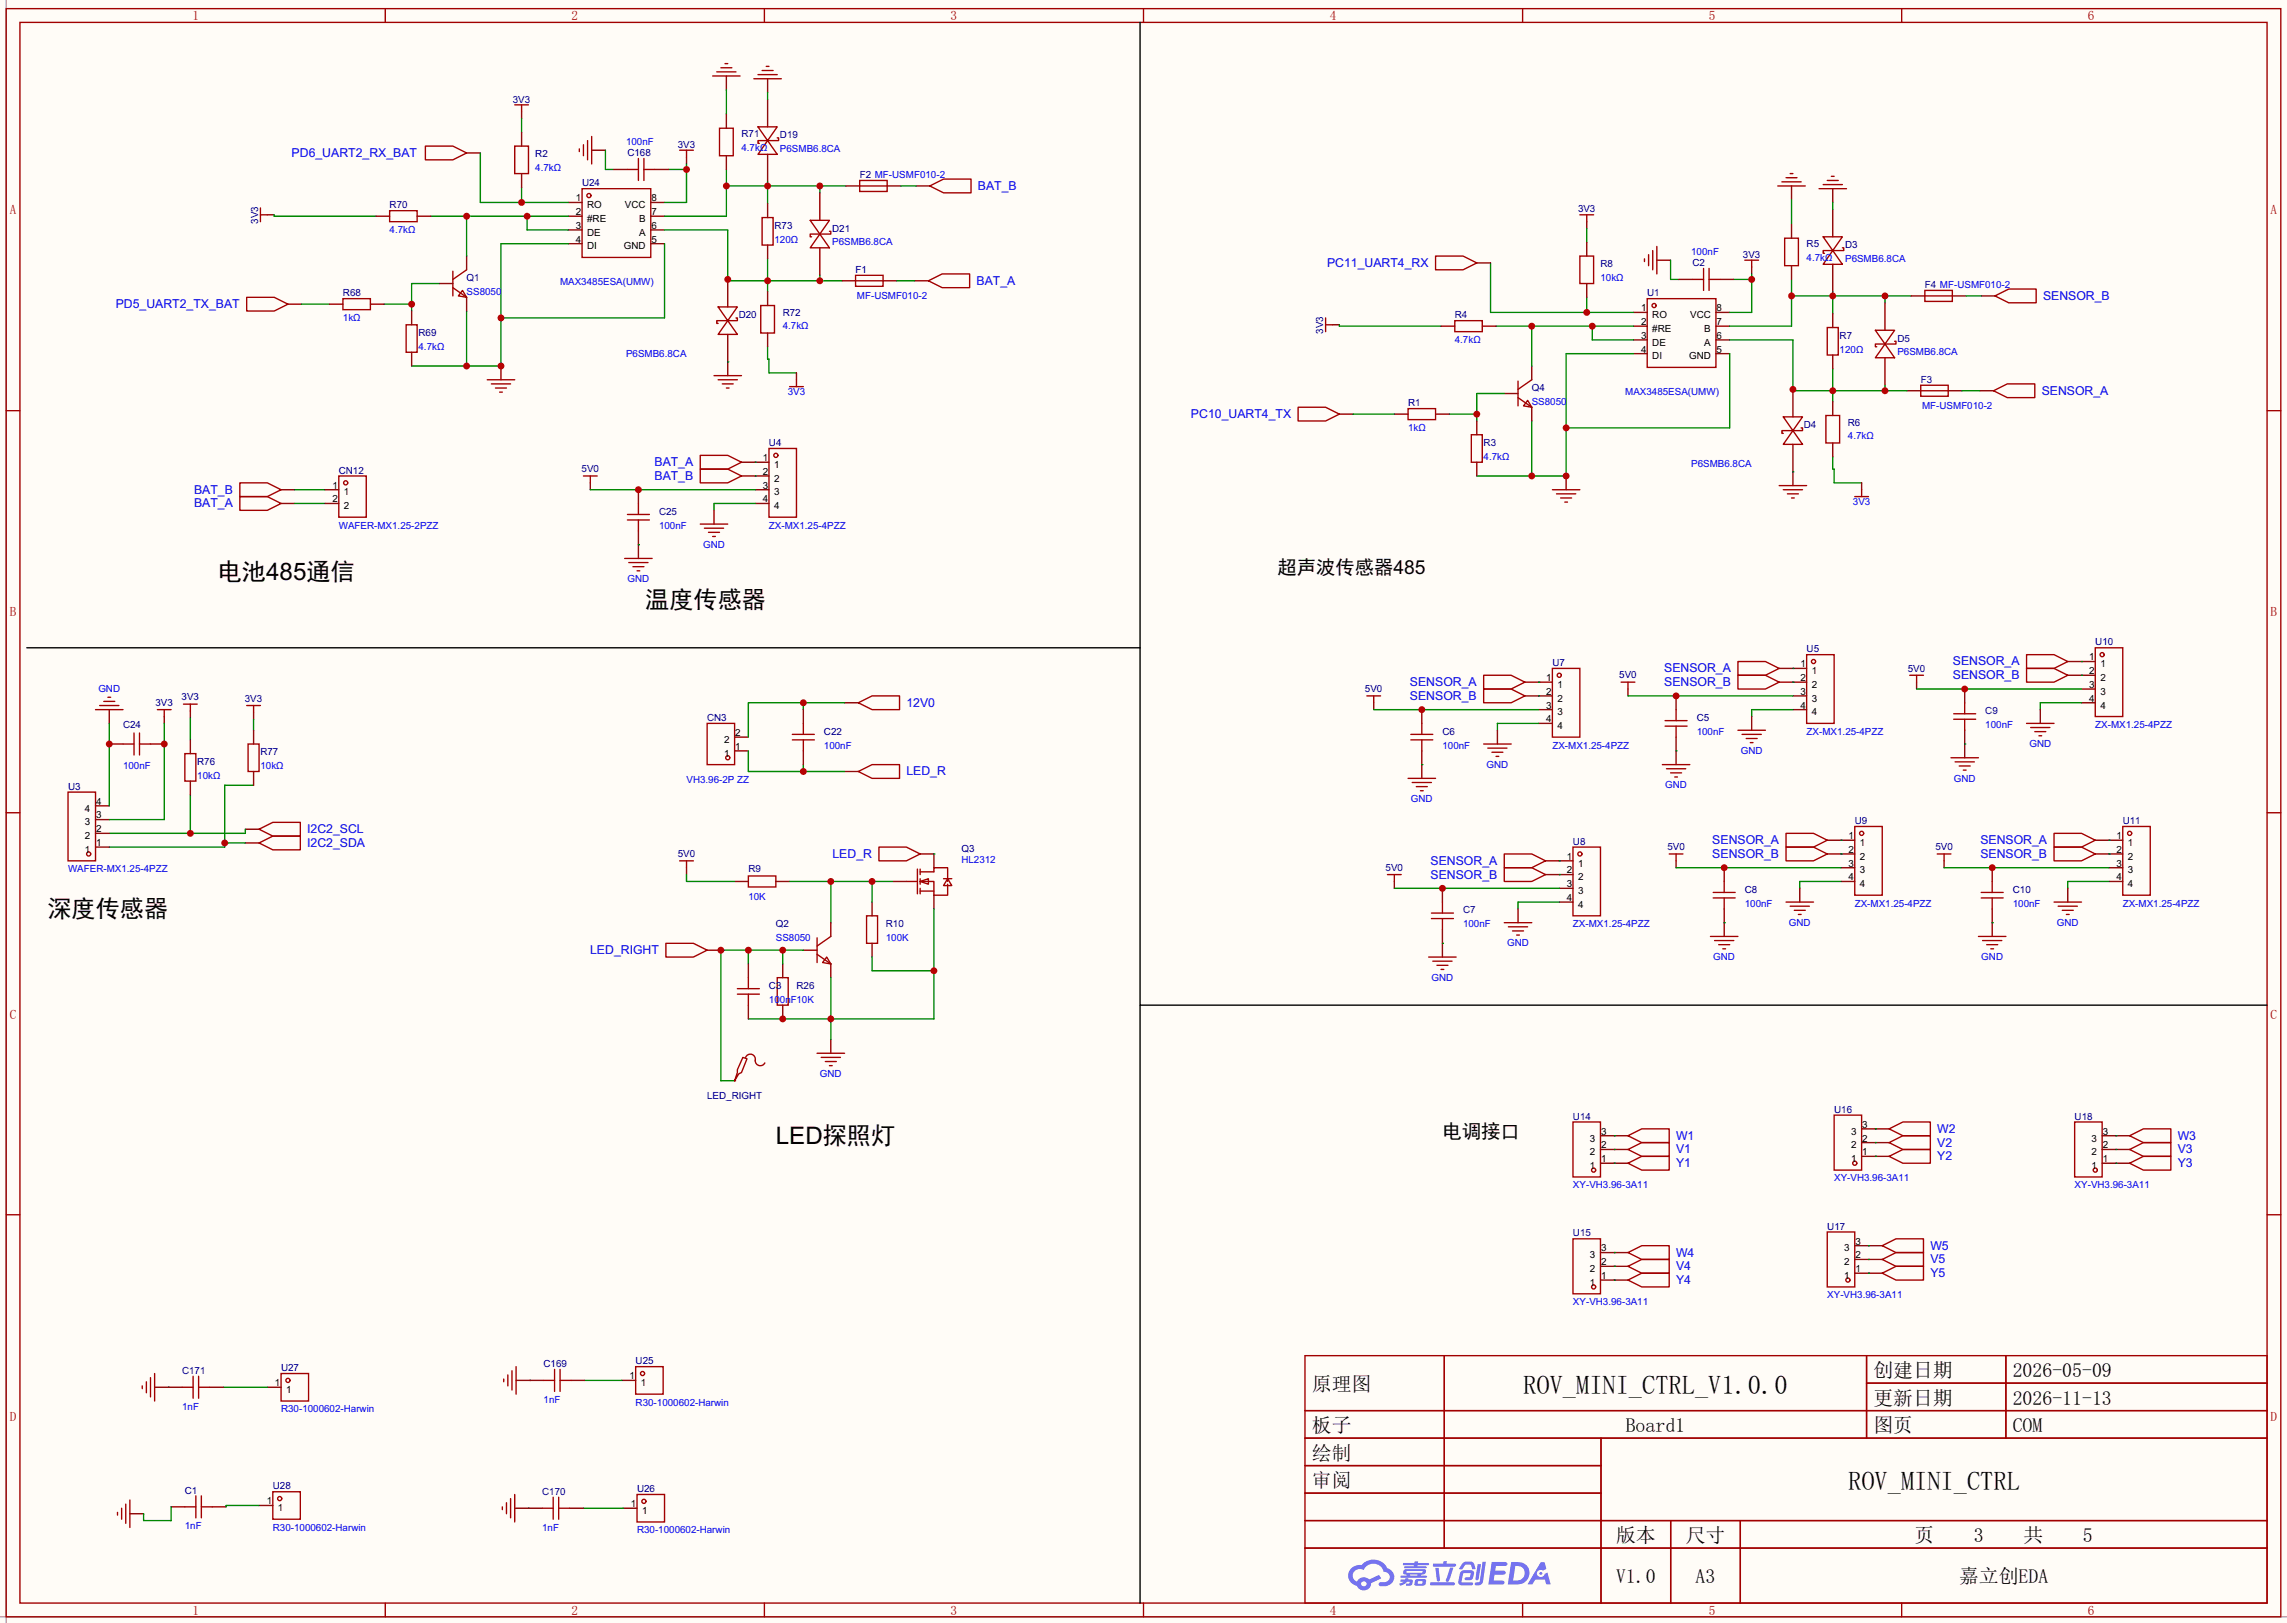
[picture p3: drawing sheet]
<svg xmlns="http://www.w3.org/2000/svg" width="423mm" height="300mm" viewBox="0 0 423 300" stroke-linecap="round" stroke-linejoin="round" font-family="sans-serif">
<defs><g id="words">
<g font-size="4.9">
<text x="281.5" y="257.7">ROV_MINI_CTRL_V1.0.0</text>
<text x="341.6" y="275.4">ROV_MINI_CTRL</text>
</g>
<g font-size="4.5">
<text x="40.3" y="107.2">电池485通信</text>
<text x="119.3" y="112.3">温度传感器</text>
<text x="8.8" y="169.4">深度传感器</text>
<text x="143.4" y="211.3">LED探照灯</text>
</g>
<g font-size="3.7">
<text x="242.4" y="257">原理图</text>
<text x="346.2" y="254.5">创建日期</text>
<text x="372" y="254.5">2026-05-09</text>
<text x="346.2" y="259.6">更新日期</text>
<text x="372" y="259.6">2026-11-13</text>
<text x="242.4" y="264.7">板子</text>
<text x="242.4" y="269.7">绘制</text>
<text x="300.4" y="264.7">Board1</text>
<text x="346.2" y="264.7">图页</text>
<text x="372" y="264.7">COM</text>
<text x="242.4" y="274.8">审阅</text>
<text x="298.7" y="285">版本</text>
<text x="311.5" y="285">尺寸</text>
<text x="353.8" y="285">页</text>
<text x="364.8" y="285">3</text>
<text x="374" y="285">共</text>
<text x="385" y="285">5</text>
<text x="298.7" y="292.6">V1.0</text>
<text x="313.4" y="292.6">A3</text>
<text x="362.1" y="292.6">嘉立创EDA</text>
</g>
<g font-size="3.6">
<text x="236.1" y="106.2">超声波传感器485</text>
<text x="266.6" y="210.3">电调接口</text>
</g>
<g font-size="2.4" fill="#a00000">
<text x="35.6" y="3.7">1</text>
<text x="105.6" y="3.7">2</text>
<text x="175.7" y="3.7">3</text>
<text x="245.7" y="3.7">4</text>
<text x="315.8" y="3.7">5</text>
<text x="385.9" y="3.7">6</text>
<text x="1.8" y="39.6">A</text>
<text x="419.6" y="39.6">A</text>
<text x="1.8" y="113.9">B</text>
<text x="419.6" y="113.9">B</text>
<text x="1.8" y="188.2">C</text>
<text x="419.6" y="188.2">C</text>
<text x="1.8" y="262.5">D</text>
<text x="419.6" y="262.5">D</text>
<text x="35.6" y="298.4">1</text>
<text x="105.6" y="298.4">2</text>
<text x="175.7" y="298.4">3</text>
<text x="245.7" y="298.4">4</text>
<text x="315.8" y="298.4">5</text>
<text x="385.9" y="298.4">6</text>
</g>
<g font-size="2.3" fill="#00f">
<text x="53.9" y="29">PD6_UART2_RX_BAT</text>
<text x="180.7" y="35.1">BAT_B</text>
<text x="180.5" y="52.6">BAT_A</text>
<text x="245.3" y="49.3">PC11_UART4_RX</text>
<text x="21.4" y="56.9">PD5_UART2_TX_BAT</text>
<text x="377.6" y="55.4">SENSOR_B</text>
<text x="220.1" y="77.3">PC10_UART4_TX</text>
<text x="377.3" y="72.9">SENSOR_A</text>
<text x="121" y="88.7">BAT_B</text>
<text x="121" y="86.1">BAT_A</text>
<text x="35.9" y="91.2">BAT_B</text>
<text x="35.9" y="93.8">BAT_A</text>
<text x="307.6" y="124.2">SENSOR_A</text>
<text x="360.9" y="125.5">SENSOR_B</text>
<text x="360.9" y="123">SENSOR_A</text>
<text x="167.5" y="130.6">12V0</text>
<text x="260.6" y="129.3">SENSOR_B</text>
<text x="260.6" y="126.8">SENSOR_A</text>
<text x="307.6" y="126.8">SENSOR_B</text>
<text x="167.5" y="143.3">LED_R</text>
<text x="56.8" y="154">I2C2_SCL</text>
<text x="316.5" y="156">SENSOR_A</text>
<text x="366" y="156">SENSOR_A</text>
<text x="56.8" y="156.5">I2C2_SDA</text>
<text x="153.9" y="158.5">LED_R</text>
<text x="264.4" y="159.8">SENSOR_A</text>
<text x="316.5" y="158.5">SENSOR_B</text>
<text x="366" y="158.5">SENSOR_B</text>
<text x="264.4" y="162.3">SENSOR_B</text>
<text x="109.1" y="176.3">LED_RIGHT</text>
<text x="358" y="209.3">W2</text>
<text x="309.8" y="210.6">W1</text>
<text x="309.8" y="213.1">V1</text>
<text x="309.8" y="215.7">Y1</text>
<text x="358" y="211.9">V2</text>
<text x="358" y="214.4">Y2</text>
<text x="402.5" y="210.6">W3</text>
<text x="402.5" y="213.1">V3</text>
<text x="402.5" y="215.7">Y3</text>
<text x="309.8" y="232.2">W4</text>
<text x="356.7" y="230.9">W5</text>
<text x="356.7" y="233.5">V5</text>
<text x="309.8" y="234.7">V4</text>
<text x="309.8" y="237.3">Y4</text>
<text x="356.7" y="236">Y5</text>
</g>
<g font-size="1.8" fill="#000080">
<text x="94.8" y="18.9">3V3</text>
<text x="98.9" y="29.1">R2</text>
<text x="116" y="28.9">C168</text>
<text x="125.3" y="27.3">3V3</text>
<text x="137" y="25.3">R71</text>
<text x="144.1" y="25.5">D19</text>
<text x="107.6" y="34.4">U24</text>
<text x="158.9" y="32.9">F2 MF-USMF010-2</text>
<text x="47.7" y="41.3" transform="rotate(-90 47.7 41.3)">3V3</text>
<text x="72" y="38.5">R70</text>
<text x="291.6" y="39.3">3V3</text>
<text x="143.1" y="42.3">R73</text>
<text x="153.8" y="42.8">D21</text>
<text x="322.1" y="47.6">3V3</text>
<text x="333.9" y="45.6">R5</text>
<text x="341" y="45.9">D3</text>
<text x="86.2" y="52">Q1</text>
<text x="158.1" y="50.4">F1</text>
<text x="295.8" y="49.4">R8</text>
<text x="312.8" y="49.2">C2</text>
<text x="355.7" y="53.2">F4 MF-USMF010-2</text>
<text x="63.4" y="54.8">R68</text>
<text x="136.5" y="58.8">D20</text>
<text x="144.7" y="58.3">R72</text>
<text x="268.9" y="58.8">R4</text>
<text x="304.4" y="54.8">U1</text>
<text x="77.3" y="62.1">R69</text>
<text x="244.5" y="61.6" transform="rotate(-90 244.5 61.6)">3V3</text>
<text x="340" y="62.6">R7</text>
<text x="350.6" y="63.1">D5</text>
<text x="355" y="70.8">F3</text>
<text x="260.2" y="75.1">R1</text>
<text x="283.1" y="72.3">Q4</text>
<text x="142.1" y="82.4">U4</text>
<text x="274.2" y="82.4">R3</text>
<text x="333.4" y="79.1">D4</text>
<text x="341.5" y="78.6">R6</text>
<text x="62.6" y="87.5">CN12</text>
<text x="107.5" y="87.3">5V0</text>
<text x="121.8" y="95.1">C25</text>
<text x="387.2" y="119.3">U10</text>
<text x="286.9" y="123.1">U7</text>
<text x="299.2" y="125.4">5V0</text>
<text x="333.9" y="120.5">U5</text>
<text x="352.6" y="124.1">5V0</text>
<text x="28.7" y="130.5">3V3</text>
<text x="33.6" y="129.4">3V3</text>
<text x="45.2" y="129.7">3V3</text>
<text x="252.3" y="127.9">5V0</text>
<text x="366.9" y="132">C9</text>
<text x="22.7" y="134.5">C24</text>
<text x="130.7" y="133.2">CN3</text>
<text x="152.3" y="135.8">C22</text>
<text x="266.6" y="135.8">C6</text>
<text x="313.6" y="133.2">C5</text>
<text x="36.4" y="141.4">R76</text>
<text x="48.1" y="139.6">R77</text>
<text x="12.6" y="145.9">U3</text>
<text x="342.8" y="152.3">U9</text>
<text x="392.3" y="152.3">U11</text>
<text x="125.3" y="158.4">5V0</text>
<text x="138.3" y="161.2">R9</text>
<text x="177.7" y="157.4">Q3</text>
<text x="256.1" y="160.9">5V0</text>
<text x="290.7" y="156.1">U8</text>
<text x="308.1" y="157.1">5V0</text>
<text x="357.7" y="157.1">5V0</text>
<text x="322.5" y="165">C8</text>
<text x="372" y="165">C10</text>
<text x="143.4" y="171.3">Q2</text>
<text x="163.7" y="171.3">R10</text>
<text x="270.4" y="168.8">C7</text>
<text x="142.1" y="182.8">C3</text>
<text x="147.2" y="182.8">R26</text>
<text x="130.7" y="203.1">LED_RIGHT</text>
<text x="290.7" y="206.9">U14</text>
<text x="339" y="205.6">U16</text>
<text x="383.4" y="206.9">U18</text>
<text x="337.7" y="227.2">U17</text>
<text x="290.7" y="228.5">U15</text>
<text x="33.7" y="253.9">C171</text>
<text x="51.9" y="253.4">U27</text>
<text x="100.5" y="252.6">C169</text>
<text x="117.5" y="252.1">U25</text>
<text x="34.2" y="276">C1</text>
<text x="50.4" y="275.2">U28</text>
<text x="117.7" y="275.7">U26</text>
<text x="100.2" y="276.2">C170</text>
</g>
<g font-size="1.8" fill="#00f">
<text x="115.7" y="26.8">100nF</text>
<text x="137" y="27.8">4.7kΩ</text>
<text x="144.1" y="28.1">P6SMB6.8CA</text>
<text x="98.9" y="31.6">4.7kΩ</text>
<text x="72" y="43.1">4.7kΩ</text>
<text x="143.1" y="44.9">120Ω</text>
<text x="153.8" y="45.4">P6SMB6.8CA</text>
<text x="312.5" y="47.1">100nF</text>
<text x="103.5" y="52.7">MAX3485ESA(UMW)</text>
<text x="295.8" y="52">10kΩ</text>
<text x="333.9" y="48.2">4.7kΩ</text>
<text x="341" y="48.4">P6SMB6.8CA</text>
<text x="63.4" y="59.3">1kΩ</text>
<text x="86.2" y="54.5">SS8050</text>
<text x="158.4" y="55.3">MF-USMF010-2</text>
<text x="77.3" y="64.7">4.7kΩ</text>
<text x="115.7" y="65.9">P6SMB6.8CA</text>
<text x="144.7" y="60.9">4.7kΩ</text>
<text x="268.9" y="63.4">4.7kΩ</text>
<text x="340" y="65.2">120Ω</text>
<text x="350.6" y="65.7">P6SMB6.8CA</text>
<text x="145.6" y="73">3V3</text>
<text x="283.1" y="74.8">SS8050</text>
<text x="300.4" y="73">MAX3485ESA(UMW)</text>
<text x="355.2" y="75.6">MF-USMF010-2</text>
<text x="260.2" y="79.7">1kΩ</text>
<text x="341.5" y="81.2">4.7kΩ</text>
<text x="274.2" y="85">4.7kΩ</text>
<text x="312.5" y="86.3">P6SMB6.8CA</text>
<text x="342.4" y="93.4">3V3</text>
<text x="62.6" y="97.7">WAFER-MX1.25-2PZZ</text>
<text x="121.8" y="97.7">100nF</text>
<text x="129.9" y="101.2">GND</text>
<text x="142.1" y="97.7">ZX-MX1.25-4PZZ</text>
<text x="116" y="107.6">GND</text>
<text x="18.2" y="127.9">GND</text>
<text x="313.6" y="135.8">100nF</text>
<text x="333.9" y="135.8">ZX-MX1.25-4PZZ</text>
<text x="366.9" y="134.5">100nF</text>
<text x="387.2" y="134.5">ZX-MX1.25-4PZZ</text>
<text x="22.7" y="142.1">100nF</text>
<text x="36.4" y="143.9">10kΩ</text>
<text x="48.1" y="142.1">10kΩ</text>
<text x="152.3" y="138.3">100nF</text>
<text x="266.6" y="138.3">100nF</text>
<text x="274.7" y="141.9">GND</text>
<text x="286.9" y="138.3">ZX-MX1.25-4PZZ</text>
<text x="321.7" y="139.3">GND</text>
<text x="375" y="138.1">GND</text>
<text x="126.9" y="144.7">VH3.96-2P ZZ</text>
<text x="260.7" y="148.2">GND</text>
<text x="307.7" y="145.7">GND</text>
<text x="361.1" y="144.4">GND</text>
<text x="12.6" y="161.2">WAFER-MX1.25-4PZZ</text>
<text x="177.7" y="159.4">HL2312</text>
<text x="138.3" y="166.3">10K</text>
<text x="322.5" y="167.5">100nF</text>
<text x="342.8" y="167.5">ZX-MX1.25-4PZZ</text>
<text x="372" y="167.5">100nF</text>
<text x="392.3" y="167.5">ZX-MX1.25-4PZZ</text>
<text x="143.4" y="173.9">SS8050</text>
<text x="163.7" y="173.9">100K</text>
<text x="270.4" y="171.3">100nF</text>
<text x="290.7" y="171.3">ZX-MX1.25-4PZZ</text>
<text x="330.6" y="171.1">GND</text>
<text x="380.1" y="171.1">GND</text>
<text x="278.5" y="174.9">GND</text>
<text x="316.6" y="177.4">GND</text>
<text x="366.2" y="177.4">GND</text>
<text x="142.1" y="185.3">100nF10K</text>
<text x="264.6" y="181.3">GND</text>
<text x="151.5" y="199">GND</text>
<text x="290.7" y="219.6">XY-VH3.96-3A11</text>
<text x="339" y="218.3">XY-VH3.96-3A11</text>
<text x="383.4" y="219.6">XY-VH3.96-3A11</text>
<text x="337.7" y="239.9">XY-VH3.96-3A11</text>
<text x="290.7" y="241.2">XY-VH3.96-3A11</text>
<text x="33.7" y="260.5">1nF</text>
<text x="51.9" y="261">R30-1000602-Harwin</text>
<text x="100.5" y="259.2">1nF</text>
<text x="117.5" y="259.7">R30-1000602-Harwin</text>
<text x="34.2" y="282.6">1nF</text>
<text x="50.4" y="282.9">R30-1000602-Harwin</text>
<text x="100.2" y="282.9">1nF</text>
<text x="117.7" y="283.4">R30-1000602-Harwin</text>
</g>
<g font-size="1.8">
<text x="106.4" y="37.2">1</text>
<text x="106.4" y="39.7">2</text>
<text x="108.5" y="38.5">RO</text>
<text x="108.5" y="41">#RE</text>
<text x="115.5" y="38.5">VCC</text>
<text x="118.1" y="41">B</text>
<text x="120.4" y="39.7">7</text>
<text x="120.4" y="37.2">8</text>
<text x="106.4" y="42.3">3</text>
<text x="106.4" y="44.8">4</text>
<text x="108.5" y="43.6">DE</text>
<text x="108.5" y="46.1">DI</text>
<text x="115.3" y="46.1">GND</text>
<text x="118.1" y="43.6">A</text>
<text x="120.4" y="44.8">5</text>
<text x="120.4" y="42.3">6</text>
<text x="303.3" y="57.5">1</text>
<text x="305.4" y="58.8">RO</text>
<text x="312.3" y="58.8">VCC</text>
<text x="317.2" y="57.5">8</text>
<text x="303.3" y="60.1">2</text>
<text x="303.3" y="62.6">3</text>
<text x="303.3" y="65.1">4</text>
<text x="305.4" y="61.3">#RE</text>
<text x="305.4" y="63.9">DE</text>
<text x="315" y="63.9">A</text>
<text x="315" y="61.3">B</text>
<text x="317.2" y="65.1">5</text>
<text x="317.2" y="62.6">6</text>
<text x="317.2" y="60.1">7</text>
<text x="305.4" y="66.4">DI</text>
<text x="312.1" y="66.4">GND</text>
<text x="141" y="85.2">1</text>
<text x="141" y="87.8">2</text>
<text x="143.1" y="86.5">1</text>
<text x="143.1" y="89">2</text>
<text x="61.5" y="90.3">1</text>
<text x="61.5" y="92.8">2</text>
<text x="63.5" y="91.6">1</text>
<text x="63.5" y="94.1">2</text>
<text x="141" y="90.3">3</text>
<text x="141" y="92.8">4</text>
<text x="143.1" y="91.6">3</text>
<text x="143.1" y="94.1">4</text>
<text x="285.8" y="125.9">1</text>
<text x="332.7" y="123.3">1</text>
<text x="332.7" y="125.9">2</text>
<text x="334.8" y="124.6">1</text>
<text x="386.1" y="122">1</text>
<text x="386.1" y="124.6">2</text>
<text x="388.2" y="123.3">1</text>
<text x="388.2" y="125.9">2</text>
<text x="285.8" y="128.4">2</text>
<text x="285.8" y="130.9">3</text>
<text x="287.8" y="127.1">1</text>
<text x="287.8" y="129.7">2</text>
<text x="332.7" y="128.4">3</text>
<text x="332.7" y="130.9">4</text>
<text x="334.8" y="127.1">2</text>
<text x="334.8" y="129.7">3</text>
<text x="386.1" y="127.1">3</text>
<text x="386.1" y="129.7">4</text>
<text x="388.2" y="128.4">3</text>
<text x="388.2" y="130.9">4</text>
<text x="133.8" y="137.3">2</text>
<text x="135.9" y="136">2</text>
<text x="285.8" y="133.5">4</text>
<text x="287.8" y="132.2">3</text>
<text x="287.8" y="134.7">4</text>
<text x="334.8" y="132.2">4</text>
<text x="133.8" y="139.8">1</text>
<text x="135.9" y="138.6">1</text>
<text x="15.7" y="150">4</text>
<text x="17.8" y="148.7">4</text>
<text x="15.7" y="155.1">2</text>
<text x="15.7" y="152.5">3</text>
<text x="17.8" y="153.8">2</text>
<text x="17.8" y="151.3">3</text>
<text x="341.6" y="155.1">1</text>
<text x="391.2" y="155.1">1</text>
<text x="15.7" y="157.6">1</text>
<text x="17.8" y="156.3">1</text>
<text x="289.6" y="158.9">1</text>
<text x="289.6" y="161.4">2</text>
<text x="291.6" y="160.1">1</text>
<text x="341.6" y="157.6">2</text>
<text x="341.6" y="160.1">3</text>
<text x="343.7" y="156.3">1</text>
<text x="343.7" y="158.9">2</text>
<text x="343.7" y="161.4">3</text>
<text x="391.2" y="157.6">2</text>
<text x="391.2" y="160.1">3</text>
<text x="393.2" y="156.3">1</text>
<text x="393.2" y="158.9">2</text>
<text x="393.2" y="161.4">3</text>
<text x="289.6" y="164">3</text>
<text x="289.6" y="166.5">4</text>
<text x="291.6" y="162.7">2</text>
<text x="291.6" y="165.2">3</text>
<text x="291.6" y="167.8">4</text>
<text x="341.6" y="162.7">4</text>
<text x="343.7" y="164">4</text>
<text x="391.2" y="162.7">4</text>
<text x="393.2" y="164">4</text>
<text x="295.9" y="209.7">3</text>
<text x="342.1" y="209.7">3</text>
<text x="344.2" y="208.4">3</text>
<text x="388.6" y="209.7">3</text>
<text x="293.8" y="213.5">2</text>
<text x="293.8" y="210.9">3</text>
<text x="295.9" y="214.8">1</text>
<text x="295.9" y="212.2">2</text>
<text x="342.1" y="214.8">1</text>
<text x="342.1" y="212.2">2</text>
<text x="344.2" y="213.5">1</text>
<text x="344.2" y="210.9">2</text>
<text x="386.5" y="213.5">2</text>
<text x="386.5" y="210.9">3</text>
<text x="388.6" y="214.8">1</text>
<text x="388.6" y="212.2">2</text>
<text x="293.8" y="216">1</text>
<text x="386.5" y="216">1</text>
<text x="293.8" y="232.5">3</text>
<text x="295.9" y="233.8">2</text>
<text x="295.9" y="231.3">3</text>
<text x="340.8" y="233.8">2</text>
<text x="340.8" y="231.3">3</text>
<text x="342.9" y="232.5">2</text>
<text x="342.9" y="230">3</text>
<text x="293.8" y="237.6">1</text>
<text x="293.8" y="235.1">2</text>
<text x="295.9" y="236.3">1</text>
<text x="340.8" y="236.3">1</text>
<text x="342.9" y="235.1">1</text>
<text x="50.8" y="256.2">1</text>
<text x="52.9" y="257.4">1</text>
<text x="116.3" y="254.9">1</text>
<text x="118.4" y="256.2">1</text>
<text x="49.3" y="278">1</text>
<text x="51.4" y="279.3">1</text>
<text x="116.6" y="278.5">1</text>
<text x="118.7" y="279.8">1</text>
</g>
</g></defs>
<path d="M0 0h422.7v299.9h-422.7z" fill="#fffcf7"/>
<path d="M1.1 0v299.9M0 298.8h422.7" fill="none" stroke="#999" stroke-width=".25"/>
<g fill="none" stroke="#a10000" stroke-width=".25">
<path d="M1.1 1.6h420.4v297.2h-420.4zM3.7 4.1h415.3v292.1h-415.3zM71.2 1.6v2.5M141.3 1.6v2.5M211.3 1.6v2.5M281.4 1.6v2.5M351.5 1.6v2.5M1.1 75.9h2.6M419 75.9h2.5M1.1 150.2h2.6M419 150.2h2.5M1.1 224.5h2.6"/>
<path d="M419 224.5h2.5M241.2 250.5h177.8v45.7h-177.8zM266.9 250.5v35.6M345 250.5v15.3M345 255.6h74M370.7 250.5v15.3M241.2 260.7h177.8M241.2 265.8h177.8M241.2 270.8h54.7M241.2 275.9h54.7M295.9 265.8v30.4M71.2 296.2v2.6"/>
<path d="M141.3 296.2v2.6M211.3 296.2v2.6M241.2 281h177.8M241.2 286.1h177.8M281.4 296.2v2.6M308.8 281v15.2M321.6 281v15.2M351.5 296.2v2.6"/>
</g>
<g fill="#5487ff">
<path d="M275.7 288.6h1.6a1.34 1.34 0 0 1 1.2 .2 .37 .37 0 0 1-.3 .6h-1.7l-.2 .9h1.6a.37 .37 0 0 1 .4 .4 .37 .37 0 0 1-.4 .3h-1.7l-.2 1.1h.8a1.26 1.26 0 0 1 1.2 .2 .36 .36 0 0 1-.3 .5h-2.6z"/>
<path d="M284.7 288.7h.7l.4 1.2-.6 .3a.72 .72 0 0 0-1.1 .2 .72 .72 0 0 0 .3 1 .72 .72 0 0 0 1-.3l.1-.3 .5-.2 .6 2.2h-.8l-.3-.9h-1.8l-.5 .9h-.9z"/>
<path d="M273.1 289h.6l-.4 2.8a.31 .31 0 0 1-.3 .2 .31 .31 0 0 1-.3-.3z"/>
<path d="M274 288.6h.6l-.5 3.7a.97 .97 0 0 1-1.6 .5l.2-.3 .6-.1 .2-.2z"/>
<path d="M270.3 288.9l.5-.3h1.2l.4 .4 .3 .9-.1 .1h-.5l-.3-.9h-.8l-.2 .1-.6 .8h-.5v-.2z"/>
<path d="M269.9 290.5l.5-.3h1.4a.69 .69 0 0 1 .6 .4 .69 .69 0 0 1-.1 .7 .74 .74 0 0 1-.8 .7h-.6a.27 .27 0 0 1-.2-.3 .27 .27 0 0 1 .3-.2l.6-.1 .2-.7-1.4 .1-.3 1.6h1.9a.28 .28 0 0 1 .2 .3 .28 .28 0 0 1-.3 .3l-1.9-.1-.4-.2-.1-.5z"/>
<path d="M264.3 292.4h4.3a.28 .28 0 0 1 .3 .3 .28 .28 0 0 1-.3 .3h-4.2l-.1-.2z"/>
<path d="M268 289.7h.6l-.8 2.4a.3 .3 0 0 1-.4 .2 .3 .3 0 0 1-.2-.2z"/>
<path d="M265.3 289.7h.6l.2 2.2-.2 .3-.4-.2z"/>
<path d="M264.8 289h1.9l.2-.5h.5l-.1 .5h1.5a.27 .27 0 0 1 .3 .3 .27 .27 0 0 1-.3 .2h-3.9l-.1-.1z"/>
<path d="M258.9 291.9h.7l.1-.2h.6l-.1 .2h.8a.7 .7 0 0 1-.5 1.1h-.7v-.3l.7-.2v-.2h-.5l-.5 .4-.8 .3-.1-.3 .8-.4h-.6z"/>
<path d="M259.3 288.8h2.1l.1-.2 .6-.1-.1 .3h1.9l.2 .3-.2 .1h-1.9l-.1 .2h1.6l.2 .3-.2 .1h-3.9l-.1-.3h1.8v-.3h-1.9l-.1-.1z"/>
<path d="M279.3 288.6l-.6 4.2h1.4a2.14 2.14 0 0 0 2.6-2.1 2.14 2.14 0 0 0-2.7-2.1zM280 289.4a1.37 1.37 0 0 1 1.8 1.2 1.37 1.37 0 0 1-1.5 1.5h-.7z"/>
<path d="M259.4 290.1a.47 .47 0 0 0-.1 .7 .47 .47 0 0 0 .6 .2l.1 .2h-1.2v.3h4.7l.2-.1-.2-.2h-.9l.1-.2a.6 .6 0 0 0 .7-.2 .6 .6 0 0 0 0-.8h-3.6zM260 290.3h2.8l.1 .1-.1 .2h-2.8zM260.6 291h1.4l-.1 .2h-1.2z"/>
<path d="M261.6 292a.9 .9 0 0 0-.1 1 2.48 2.48 0 0 0 1.9-.1 .84 .84 0 0 0 0-1.1h-1.4zM262.1 292.2h.7l.1 .3-.2 .2-.7-.1z"/>
<path d="M249.8 289.8a1.91 1.91 0 0 0-.6 1.9 1.91 1.91 0 0 0 1.6 1.4 1.35 1.35 0 0 0 1.5 .8 1.35 1.35 0 0 0 1.1-1.3l1.9-.9-.5-.7-1.8 .9a1.41 1.41 0 0 0-2.2 .4 1.25 1.25 0 0 1-.6-1.8 1.25 1.25 0 0 1 1.8-.4 1.97 1.97 0 0 1 2-1.1 1.97 1.97 0 0 1 1.7 1.5 .96 .96 0 0 1 1.1 .8 .96 .96 0 0 1-.9 1.1h-.6a.39 .39 0 0 0-.5 .3 .39 .39 0 0 0 .4 .4 1.87 1.87 0 0 0 1.9-.5 1.87 1.87 0 0 0 .3-2l-.6-.6-.4-.2a2.86 2.86 0 0 0-4.8-.6h-.3a2.27 2.27 0 0 0-1.5 .6zM251.6 292.7a.49 .49 0 0 1 .9 0 .49 .49 0 0 1-.9 0z"/>
<circle cx="284.8" cy="290.8" r=".27"/>
</g>
<g fill="none" stroke="#a10000" stroke-width=".25">
<path d="M107.6 34.9h12.7v12.7h-12.7zM304.4 55.2h12.7v12.7h-12.7zM90 70.2h5.1M90.8 70.9h3.6M91.6 71.7h2M92.3 72.5h.5M286.9 90.5h5.1M287.7 91.3h3.5M288.4 92h2M289.2 92.8h.5"/>
<circle cx="108.8" cy="36.1" r=".38"/>
<circle cx="305.7" cy="56.5" r=".38"/>
</g>
<g fill="none" stroke="#870000" stroke-width=".25">
<path d="M105 37.4h2.6M105 40h2.6M120.3 37.4h2.5M120.3 40h2.5M105 42.5h2.6M105 45h2.6M120.3 42.5h2.5M120.3 45h2.5M301.9 57.7h2.5M317.1 57.7h2.6M92.6 67.6v2.6M301.9 60.3h2.5"/>
<path d="M301.9 62.8h2.5M301.9 65.4h2.5M317.1 60.3h2.6M317.1 62.8h2.6M317.1 65.4h2.6M289.4 88v2.5"/>
</g>
<path d="M86.2 57.5v10.1M105 45h-12.4v22.6h-16.5M122.8 45v13.7h-30.2" fill="none" stroke="#008700" stroke-width=".25"/>
<g fill="#c00">
<circle cx="92.6" cy="58.7" r=".63"/>
<circle cx="92.6" cy="67.6" r=".63"/>
<circle cx="86.2" cy="67.6" r=".63"/>
</g>
<path d="M283.1 77.8v10.2M301.9 65.4h-12.5v22.6h-16.5M319.7 65.4v13.7h-30.3" fill="none" stroke="#008700" stroke-width=".25"/>
<g fill="#c00">
<circle cx="283.1" cy="88" r=".63"/>
<circle cx="289.4" cy="88" r=".63"/>
<circle cx="289.4" cy="79.1" r=".63"/>
</g>
<path d="M83.7 50.1v4.6M83.7 53.2l2.5 1.7M85.5 53.7l.7 1.2-1.5-.2zM86.2 49.9l-2.5 1.7M280.5 70.4v4.6M280.5 73.5l2.6 1.8M282.3 74l.8 1.3-1.5-.3zM283.1 70.2l-2.6 1.8" fill="none" stroke="#a10000" stroke-width=".25"/>
<path d="M81.2 52.4h2.5M86.2 47.3v2.6M86.2 54.9v2.6M278 72.7h2.5M283.1 67.6v2.6M283.1 75.3v2.5" fill="none" stroke="#870000" stroke-width=".25"/>
<path d="M276.5 60.3h25.4M283.1 60.3v7.3M294.3 60.3v2.5h7.6" fill="none" stroke="#008700" stroke-width=".25"/>
<g fill="#c00">
<circle cx="283.1" cy="60.3" r=".63"/>
<circle cx="294.3" cy="60.3" r=".63"/>
</g>
<path d="M79.6 40h25.4M86.2 40v7.3M97.4 40v2.5h7.6" fill="none" stroke="#008700" stroke-width=".25"/>
<g fill="#c00">
<circle cx="86.2" cy="40" r=".63"/>
<circle cx="97.4" cy="40" r=".63"/>
</g>
<path d="M49.4 39.7h1.3M86.2 28.3h2.6M96.4 20.6v1.3M293.2 41v1.2M246.3 60h1.2" fill="none" stroke="#870000" stroke-width=".25"/>
<path d="M95.1 19.4h2.6M96.4 19.4v1.2M48.1 39.7h1.3M48.1 38.4v2.6M78.6 27h5.1l2.5 1.3-2.5 1.2h-5.1zM292 39.7h2.5M293.2 39.7v1.3M245 58.7v2.6M245 60h1.3" fill="none" stroke="#a10000" stroke-width=".25"/>
<path d="M88.8 28.3v9.1h16.2M96.4 34.6v2.8" fill="none" stroke="#008700" stroke-width=".25"/>
<circle cx="96.4" cy="37.4" r=".63" fill="#c00"/>
<path d="M275.5 48.6v9.1h26.4M293.2 54.9v2.8" fill="none" stroke="#008700" stroke-width=".25"/>
<circle cx="293.2" cy="57.7" r=".63" fill="#c00"/>
<path d="M53.2 56.2h2.6" fill="none" stroke="#870000" stroke-width=".25"/>
<path d="M45.6 54.9h5.1l2.5 1.3-2.5 1.3h-5.1z" fill="none" stroke="#a10000" stroke-width=".25"/>
<path d="M267.8 76.5h5.1M278 72.7h-5.1v5.1" fill="none" stroke="#008700" stroke-width=".25"/>
<circle cx="272.9" cy="76.5" r=".63" fill="#c00"/>
<path d="M71 56.2h5.1M81.2 52.4h-5.1v5.1" fill="none" stroke="#008700" stroke-width=".25"/>
<circle cx="76.1" cy="56.2" r=".63" fill="#c00"/>
<path d="M50.7 39.7v.3h18.8M123.6 31.3h3.3M126.9 30.3v7.1h-4.1M55.8 56.2h5M247.5 60v.3h18.8" fill="none" stroke="#008700" stroke-width=".25"/>
<path d="M126.9 29v1.3M323.7 49.4v1.2" fill="none" stroke="#870000" stroke-width=".25"/>
<path d="M125.6 27.8h2.5M126.9 27.8v1.2M322.5 48.1h2.5M323.7 48.1v1.3" fill="none" stroke="#a10000" stroke-width=".25"/>
<circle cx="126.9" cy="31.3" r=".63" fill="#c00"/>
<path d="M320.4 51.6h3.3M323.7 50.6v7.1h-4" fill="none" stroke="#008700" stroke-width=".25"/>
<circle cx="323.7" cy="51.6" r=".63" fill="#c00"/>
<path d="M141.9 18.4v5M109.3 27.8h2.6M141.9 28.5v5.1M338.7 38.7v5.1M306.2 48.1h2.5M338.7 48.8v5.1" fill="none" stroke="#870000" stroke-width=".25"/>
<g fill="none" stroke="#a10000" stroke-width=".25">
<path d="M107.1 27.5v.5M107.8 26.7v2.1M108.6 26v3.5M109.3 25.2v5.1M140.1 23.4h3.5l-1.7 2.6zM141.9 26l1.7 2.5h-3.5zM143.6 25.5h.3v.5h-3.8v.5h.2M303.9 47.8v.5M304.7 47.1v2M305.4 46.3v3.6M306.2 45.5v5.1M336.9 43.8h3.6l-1.8 2.5z"/>
<path d="M338.7 46.3l1.8 2.5h-3.6zM340.5 45.8h.2v.5h-3.8v.5h.3"/>
</g>
<path d="M111.9 27.8v3.5h1.5M308.7 48.1v3.5h1.6M331.1 54.7h22.1M331.1 51.6v8.7h-11.4M338.7 53.9v4.1M348.4 54.7v1.3" fill="none" stroke="#008700" stroke-width=".25"/>
<g fill="#c00">
<circle cx="348.4" cy="54.7" r=".63"/>
<circle cx="338.7" cy="54.7" r=".63"/>
<circle cx="331.1" cy="54.7" r=".63"/>
</g>
<path d="M134.2 31.3v8.7h-11.4M134.2 34.4h22.1M141.9 33.6v4.1M151.5 34.4v1.2" fill="none" stroke="#008700" stroke-width=".25"/>
<g fill="#c00">
<circle cx="134.2" cy="34.4" r=".63"/>
<circle cx="141.9" cy="34.4" r=".63"/>
<circle cx="151.5" cy="34.4" r=".63"/>
</g>
<g fill="none" stroke="#870000" stroke-width=".25">
<path d="M134.2 14v2.6M141.9 14.6v2.5M151.5 35.6v5.1M156.3 34.4h2.6M164 34.4h2.5M331.1 34.4v2.5M338.7 34.9v2.5M134.5 51.6v5.1M151.5 45.8v5.1M155.6 51.9h2.5M163.2 51.9h2.5M348.4 56v5"/>
<path d="M353.2 54.7h2.5M360.8 54.7h2.5M134.5 61.8v7.6M331.3 72v5M348.4 66.1v5.1M352.4 72.2h2.6M360 72.2h2.6M331.3 82.1v7.6"/>
</g>
<g fill="none" stroke="#a10000" stroke-width=".25">
<path d="M131.7 14h5.1M132.5 13.3h3.5M133.2 12.5h2.1M134 11.8h.5M139.3 14.6h5.1M140.1 13.8h3.5M140.8 13h2.1M141.6 12.3h.5M158.9 33.3h5.1v2.1h-5.1zM158.9 34.4h5.1M328.5 34.4h5.1M329.3 33.6h3.6"/>
<path d="M330.1 32.8h2M330.8 32.1h.5M336.2 34.9h5M336.9 34.1h3.6M337.7 33.3h2M338.5 32.6h.5M132.7 56.7h3.6l-1.8 2.6zM134.5 59.3l1.8 2.5h-3.6zM136 58.7h.3v.6h-3.8v.5h.2M149.7 40.7h3.6l-1.8 2.6zM151.5 43.3l1.8 2.5h-3.6zM153.3 42.7h.2v.6h-3.8v.5h.3"/>
<path d="M158.1 50.9h5.1v2h-5.1zM158.1 51.9h5.1M355.7 53.7h5.1v2h-5.1zM355.7 54.7h5.1M132 69.4h5M132.7 70.2h3.6M133.5 70.9h2M134.2 71.7h.5M329.6 77h3.5l-1.8 2.6zM331.3 79.6l1.8 2.5h-3.5zM332.9 79.1h.2v.5h-3.8v.5h.3M346.6 61h3.5l-1.7 2.6z"/>
<path d="M348.4 63.6l1.7 2.5h-3.5zM350.1 63.1h.3v.5h-3.8v.5h.2M355 71.2h5v2h-5zM355 72.2h5M328.8 89.7h5.1M329.6 90.5h3.5M330.3 91.3h2.1M331.1 92h.5"/>
</g>
<path d="M134.2 16.6v4.6M141.9 17.1v1.3M331.1 36.9v4.6M338.7 37.4v1.3M134.5 66.9h.1M141.9 64.1v2.3h.2v2.5h5.1M319.7 62.8h11.6v9.4h21.1M338.7 68.1v6.1M348.4 71.2v1M331.3 87.2h.1M338.7 84.4v2.3h.3v2.5h5" fill="none" stroke="#008700" stroke-width=".25"/>
<g fill="#c00">
<circle cx="331.3" cy="72" r=".63"/>
<circle cx="338.7" cy="72.2" r=".63"/>
<circle cx="348.4" cy="72.2" r=".63"/>
</g>
<path d="M122.8 42.5h11.7v9.4h21.1M141.9 47.8v6.1M151.5 50.9v1" fill="none" stroke="#008700" stroke-width=".25"/>
<g fill="#c00">
<circle cx="141.9" cy="51.9" r=".63"/>
<circle cx="151.5" cy="51.9" r=".63"/>
<circle cx="134.5" cy="51.6" r=".63"/>
</g>
<g fill="none" stroke="#870000" stroke-width=".25">
<path d="M69.5 40h2.5M77.1 40h2.5M113.4 31.3h2.6M121 31.3h2.6M141.9 37.7v2.5M169.3 34.4h2.5M60.8 56.2h2.6M68.5 56.2h2.5M76.1 57.5v2.5M141.9 45.3v2.5M169 51.9h2.6M310.3 51.6h2.5"/>
<path d="M317.9 51.6h2.5M338.7 58v2.5M366.1 54.7h2.6M76.1 65.1v2.5M257.7 76.5h2.5M265.3 76.5h2.5M266.3 60.3h2.6M272.9 77.8v2.5M273.9 60.3h2.6M338.7 65.6v2.5M365.9 72.2h2.5M51.9 90.5h2.6"/>
<path d="M51.9 93h2.6M137 88h2.6M137 85.4h2.6M272.9 85.4v2.6M281.8 126.1h2.6M281.8 128.6h2.6M328.8 126.1h2.5M328.8 123.5h2.5M382.1 124.8h2.6M382.1 122.2h2.6M45.3 153.2h2.6M45.3 155.8h2.6"/>
<path d="M285.6 159.1h2.6M337.7 157.8h2.5M337.7 155.3h2.5M387.2 157.8h2.6M387.2 155.3h2.6M285.6 161.6h2.6M28.6 256.4h5.1M38.7 256.4h2.6M49.4 256.4h2.5M95.4 255.1h5.1M105.5 255.1h2.6M114.9 255.1h2.6"/>
<path d="M24 279.7h2.5M31.6 278.5h2.6M39.2 278.5h2.6M47.9 278.2h2.5M95.1 278.7h5.1M105.3 278.7h2.5M115.2 278.7h2.5"/>
</g>
<g fill="none" stroke="#a10000" stroke-width=".25">
<path d="M72 38.9h5.1v2.1h-5.1zM116 31.3h2M118 29.3v4M119 31.3h2M119 29.3v4M171.8 34.4l2.6-1.3h5.1v2.5h-5.1zM63.4 55.2h5.1v2h-5.1zM140.8 40.2h2.1v5.1h-2.1zM171.6 51.9l2.5-1.3h5.1v2.6h-5.1zM268.9 59.3h5v2h-5zM312.8 51.6h2M314.8 49.6v4.1"/>
<path d="M315.8 51.6h2.1M315.8 49.6v4.1M368.7 54.7l2.5-1.3h5.1v2.6h-5.1zM75.1 60h2v5.1h-2zM260.2 75.5h5.1v2h-5.1zM337.7 60.5h2v5.1h-2zM368.4 72.2l2.6-1.3h5v2.6h-5zM44.3 89.2h5.1l2.5 1.3-2.5 1.3h-5.1zM44.3 91.8h5.1l2.5 1.2-2.5 1.3h-5.1zM129.4 86.7h5.1l2.5 1.3-2.5 1.2h-5.1zM129.4 84.1h5.1l2.5 1.3-2.5 1.3h-5.1zM271.9 80.3h2v5.1h-2z"/>
<path d="M274.2 127.3h5.1l2.5 1.3-2.5 1.3h-5.1zM274.2 124.8h5.1l2.5 1.3-2.5 1.2h-5.1zM321.2 124.8h5.1l2.5 1.3-2.5 1.2h-5.1zM321.2 122.2h5.1l2.5 1.3-2.5 1.3h-5.1zM374.5 123.5h5.1l2.5 1.3-2.5 1.3h-5.1zM374.5 121h5.1l2.5 1.2-2.5 1.3h-5.1zM47.9 153.2l2.5-1.2h5.1v2.5h-5.1zM47.9 155.8l2.5-1.3h5.1v2.5h-5.1zM278 157.8h5.1l2.5 1.3-2.5 1.2h-5.1zM330.1 156.5h5.1l2.5 1.3-2.5 1.3h-5.1zM330.1 154h5.1l2.5 1.3-2.5 1.2h-5.1zM379.6 156.5h5.1l2.5 1.3-2.5 1.3h-5.1z"/>
<path d="M379.6 154h5.1l2.5 1.3-2.5 1.2h-5.1zM278 160.3h5.1l2.5 1.3-2.5 1.3h-5.1zM26.3 256.1v.5M27.1 255.3v2.1M27.8 254.6v3.5M28.6 253.8v5.1M33.7 256.4h2M35.7 254.3v4.1M36.7 256.4h2M36.7 254.3v4.1M51.9 253.8h5.1v5.1h-5.1zM93.1 254.8v.5"/>
<path d="M93.9 254.1v2M94.6 253.3v3.6M95.4 252.6v5M100.5 255.1h2M102.5 253.1v4M103.5 255.1h2M103.5 253.1v4M117.5 252.6h5.1v5h-5.1zM21.7 279.5v.5M22.5 278.7v2M23.2 278v3.5M24 277.2v5.1"/>
<path d="M34.2 278.5h2M36.2 276.4v4.1M37.2 278.5h2M37.2 276.4v4.1M50.4 275.7h5.1v5h-5.1zM92.8 278.5v.5M93.6 277.7v2M94.4 276.9v3.6M95.1 276.2v5.1M100.2 278.7h2M102.2 276.7v4M103.3 278.7h2"/>
<path d="M103.3 276.7v4M117.7 276.2h5.1v5.1h-5.1z"/>
<circle cx="53.2" cy="255.1" r=".38"/>
<circle cx="118.7" cy="253.8" r=".38"/>
<circle cx="51.7" cy="276.9" r=".38"/>
<circle cx="119" cy="277.4" r=".38"/>
</g>
<g fill="none" stroke="#008700" stroke-width=".25">
<path d="M166.5 34.4h2.8M165.7 51.9h3.3M363.3 54.7h2.8M362.6 72.2h3.3M54.5 90.5h5.6M54.5 93h5.6M41.5 155.8h3.8M46.9 145.1h-5.4v11.4h-21.3M31.1 256.4h.1M41.3 256.4h8.1M97.9 255.1h.1M108.1 255.1h6.8"/>
<path d="M97.7 278.7h.1M107.8 278.7h7.4"/>
</g>
<circle cx="41.5" cy="155.8" r=".63" fill="#c00"/>
<path d="M30.4 132.4v1.3M35.2 131.4v1.3M46.9 131.6v1.3" fill="none" stroke="#870000" stroke-width=".25"/>
<path d="M29.1 131.1h2.5M30.4 131.1v1.3M33.9 130.1h2.5M35.2 130.1v1.3M45.6 130.4h2.5M46.9 130.4v1.2" fill="none" stroke="#a10000" stroke-width=".25"/>
<path d="M35.2 132.7v4M35.2 146.9v7.1M45.3 153.2v.8h-25.1" fill="none" stroke="#008700" stroke-width=".25"/>
<circle cx="35.2" cy="154" r=".63" fill="#c00"/>
<g fill="none" stroke="#008700" stroke-width=".25">
<path d="M96.4 21.9v2.6M293.2 42.2v2.6M250.1 76.5h7.6M109.1 90.5h30.5M46.9 132.9v2M253.9 131.1h30.5M300.9 128.6h30.4M354.2 127.3h30.5M257.7 164.2h30.5M309.8 160.3h30.4M359.3 160.3h30.5M31.6 278.5v2.5h-5.1v-1.3"/>
<path d="M47.9 278.2h-6.1v.3"/>
</g>
<g fill="none" stroke="#a10000" stroke-width=".25">
<path d="M265.3 47.3h5.1l2.5 1.3-2.5 1.3h-5.1zM145.9 71.4h2.6M147.2 70.2v1.2M239.9 75.3h5.1l2.5 1.2-2.5 1.3h-5.1zM62.6 88h5.1v7.6h-5.1zM107.8 88h2.6M109.1 88v1.2M142.1 82.9h5.1v12.7h-5.1zM342.8 91.8h2.5M344 90.5v1.3M387.2 119.7h5.1v12.7h-5.1zM34.2 139.3h2v5h-2z"/>
<path d="M45.8 137.5h2.1v5.1h-2.1zM130.7 133.7h5.1v7.6h-5.1zM252.6 128.6h2.5M253.9 128.6v1.3M286.9 123.5h5.1v12.7h-5.1zM299.6 126.1h2.5M300.9 126.1v1.2M333.9 121h5.1v12.7h-5.1zM352.9 124.8h2.6M354.2 124.8v1.3M290.7 156.5h5.1v12.7h-5.1zM308.5 157.8h2.5"/>
<path d="M309.8 157.8v1.3M342.8 152.7h5.1v12.7h-5.1zM358 157.8h2.6M359.3 157.8v1.3M392.3 152.7h5.1v12.7h-5.1zM123.1 174.3h5l2.6 1.3-2.6 1.3h-5zM256.4 161.6h2.6M257.7 161.6v1.3M290.7 207.3h5.1v10.2h-5.1zM339 206.1h5v10.1h-5zM383.4 207.3h5.1v10.2h-5.1zM290.7 228.9h5.1v10.2h-5.1z"/>
<path d="M337.7 227.7h5.1v10.1h-5.1z"/>
<circle cx="63.9" cy="89.2" r=".38"/>
<circle cx="143.4" cy="84.1" r=".38"/>
<circle cx="288.2" cy="124.8" r=".38"/>
<circle cx="335.2" cy="122.2" r=".38"/>
<circle cx="388.5" cy="121" r=".38"/>
<circle cx="134.5" cy="140" r=".38"/>
<circle cx="292" cy="157.8" r=".38"/>
<circle cx="344" cy="154" r=".38"/>
<circle cx="393.6" cy="154" r=".38"/>
<circle cx="294.5" cy="216.2" r=".38"/>
<circle cx="342.8" cy="215" r=".38"/>
<circle cx="387.2" cy="216.2" r=".38"/>
<circle cx="294.5" cy="237.8" r=".38"/>
<circle cx="341.5" cy="236.5" r=".38"/>
</g>
<g fill="none" stroke="#870000" stroke-width=".25">
<path d="M272.9 48.6h2.6M147.2 68.9v1.3M247.5 76.5h2.6M60.1 90.5h2.5M60.1 93h2.5M109.1 89.2v1.3M139.6 90.5h2.5M139.6 93h2.5M139.6 85.4h2.5M139.6 88h2.5M344 89.2v1.3M35.2 136.7v2.6"/>
<path d="M46.9 134.9v2.6M135.8 138.8h2.5M135.8 136.2h2.5M253.9 129.9v1.2M284.4 126.1h2.5M284.4 128.6h2.5M284.4 131.1h2.5M284.4 133.7h2.5M300.9 127.3v1.3M309.8 128.6v2.5M309.8 136.2v2.6M331.3 123.5h2.6"/>
<path d="M331.3 126.1h2.6M331.3 128.6h2.6M331.3 131.1h2.6M354.2 126.1v1.2M384.7 122.2h2.5M384.7 124.8h2.5M384.7 127.3h2.5M384.7 129.9h2.5M35.2 144.3v2.6M46.9 142.6v2.5M288.2 159.1h2.5M309.8 159.1v1.2"/>
<path d="M340.2 155.3h2.6M340.2 157.8h2.6M359.3 159.1v1.2M389.8 155.3h2.5M389.8 157.8h2.5M130.7 175.6h2.5M257.7 162.9v1.3M288.2 161.6h2.5M288.2 164.2h2.5M288.2 166.7h2.5M340.2 160.3h2.6M340.2 162.9h2.6"/>
<path d="M389.8 160.3h2.5M389.8 162.9h2.5M295.8 215h2.5M295.8 212.4h2.5M295.8 209.9h2.5M344 213.7h2.6M344 211.1h2.6M344 208.6h2.6M388.5 215h2.5M388.5 212.4h2.5M388.5 209.9h2.5M295.8 236.5h2.5"/>
<path d="M295.8 234h2.5M295.8 231.5h2.5M342.8 235.3h2.5M342.8 232.7h2.5M342.8 230.2h2.5"/>
</g>
<circle cx="309.8" cy="128.6" r=".63" fill="#c00"/>
<path d="M307.7 134.2h4.1M307.7 133.2h4.1M309.8 131.1v2.1M309.8 134.2v2" fill="none" stroke="#a10000" stroke-width=".25"/>
<path d="M118 90.5v2.5M118 98.1v2.6" fill="none" stroke="#870000" stroke-width=".25"/>
<circle cx="118" cy="90.5" r=".63" fill="#c00"/>
<path d="M116 96.1h4M116 95.1h4M118 93v2.1M118 96.1v2" fill="none" stroke="#a10000" stroke-width=".25"/>
<path d="M368.2 160.3v2.6M368.2 168v2.5" fill="none" stroke="#870000" stroke-width=".25"/>
<circle cx="368.2" cy="160.3" r=".63" fill="#c00"/>
<path d="M366.1 165.9h4.1M366.1 164.9h4.1M368.2 162.9v2M368.2 165.9v2.1" fill="none" stroke="#a10000" stroke-width=".25"/>
<path d="M318.6 160.3v2.6M318.6 168v2.5" fill="none" stroke="#870000" stroke-width=".25"/>
<circle cx="318.6" cy="160.3" r=".63" fill="#c00"/>
<path d="M316.6 165.9h4.1M316.6 164.9h4.1M318.6 162.9v2M318.6 165.9v2.1" fill="none" stroke="#a10000" stroke-width=".25"/>
<path d="M266.6 164.2v2.5M266.6 171.8v2.5" fill="none" stroke="#870000" stroke-width=".25"/>
<circle cx="266.6" cy="164.2" r=".63" fill="#c00"/>
<path d="M264.5 169.7h4.1M264.5 168.7h4.1M266.6 166.7v2M266.6 169.7v2.1" fill="none" stroke="#a10000" stroke-width=".25"/>
<path d="M262.8 131.1v2.6M262.8 138.8v2.5" fill="none" stroke="#870000" stroke-width=".25"/>
<circle cx="262.8" cy="131.1" r=".63" fill="#c00"/>
<path d="M260.7 136.7h4.1M260.7 135.7h4.1M262.8 133.7v2M262.8 136.7v2.1" fill="none" stroke="#a10000" stroke-width=".25"/>
<path d="M363.1 127.3v2.6M363.1 134.9v2.6" fill="none" stroke="#870000" stroke-width=".25"/>
<circle cx="363.1" cy="127.3" r=".63" fill="#c00"/>
<g fill="none" stroke="#a10000" stroke-width=".25">
<path d="M129.4 96.8h5.1M130.2 97.6h3.5M130.9 98.4h2.1M131.7 99.1h.5M115.4 103.2h5.1M116.2 104h3.6M117 104.7h2M117.7 105.5h.5M274.2 137.5h5.1M275 138.3h3.5M275.7 139h2M276.5 139.8h.5"/>
<path d="M321.2 134.9h5.1M321.9 135.7h3.6M322.7 136.5h2M323.5 137.2h.5M361.1 132.9h4M361.1 131.9h4M363.1 129.9v2M363.1 132.9v2M374.5 133.7h5.1M375.3 134.4h3.5M376 135.2h2.1M376.8 136h.5"/>
<path d="M125.6 159.1h2.5M126.9 159.1v1.2M260.2 143.8h5.1M261 144.6h3.5M261.7 145.4h2.1M262.5 146.1h.5M307.2 141.3h5.1M308 142.1h3.5M308.7 142.8h2.1M309.5 143.6h.5M360.6 140h5M361.3 140.8h3.6"/>
<path d="M362.1 141.6h2M362.8 142.3h.5M138.3 161.9h5.1v2h-5.1zM160.1 169.2h2.1v5.1h-2.1zM167.5 162.9h2M169.5 160.6v4.6M170.1 162.9l1.5-.5v1zM170.1 162.9h2.5v2.5h2.5v-2M170.1 161.1h2.5v-.8h2.5v2.6M170.1 164.7h2.5M170.1 160.6v1M170.1 162.4v1"/>
<path d="M170.1 164.2v1M174.4 162.4h1.5M175.1 162.4l.8 1.3h-1.5zM264 176.9h5.1M264.8 177.6h3.6M265.6 178.4h2M266.3 179.1h.5M278 170.5h5.1M278.8 171.3h3.5M279.5 172h2.1M280.3 172.8h.5M316.1 173h5.1"/>
<path d="M316.9 173.8h3.5M317.6 174.6h2.1M318.4 175.3h.5M330.1 166.7h5.1M330.8 167.5h3.6M331.6 168.2h2M332.4 169h.5M365.6 173h5.1M366.4 173.8h3.6M367.2 174.6h2M367.9 175.3h.5M379.6 166.7h5.1"/>
<path d="M380.4 167.5h3.5M381.1 168.2h2.1M381.9 169h.5M143.6 180.7h2.1v5h-2.1zM151 194.6h5.1M151.8 195.4h3.5M152.5 196.2h2.1M153.3 196.9h.5"/>
</g>
<g fill="none" stroke="#870000" stroke-width=".25">
<path d="M132 94.3v2.5M118 100.7v2.5M276.7 134.9v2.6M309.8 138.8v2.5M323.7 132.4v2.5M363.1 137.5v2.5M377.1 131.1v2.6M172.6 157.8v2.5M262.8 141.3v2.5M126.9 160.3v1.3M135.8 162.9h2.5M143.4 162.9h2.5"/>
<path d="M144.7 178.1v2.6M161.2 166.7v2.5M161.2 174.3v2.6M165 162.9h2.5M172.6 165.4v2.6M266.6 174.3v2.6M280.5 168v2.5M318.6 170.5v2.5M332.6 164.2v2.5M368.2 170.5v2.5M382.1 164.2v2.5M144.7 185.7v2.6"/>
<path d="M153.5 192.1v2.5"/>
</g>
<g fill="none" stroke="#008700" stroke-width=".25">
<path d="M139.6 93h-7.6v1.3M118 100.7h.1M284.4 126.1h.1M284.4 128.6h.1M284.4 133.7h-7.7v1.2M309.8 138.8h.1M331.3 123.5h.1M331.3 126.1h.1M331.3 131.1h-7.6v1.3M363.1 137.5h.1M384.7 122.2h.1M384.7 124.8h.1"/>
<path d="M384.7 129.9h-7.6v1.2M262.8 141.3h.1M288.2 159.1h.1M340.2 155.3h.1M340.2 157.8h.1M389.8 155.3h.1M389.8 157.8h.1M145.9 162.9h19.1M153.5 162.9v7.6M161.2 162.9v3.8M266.6 174.3h.1M288.2 161.6h.1"/>
<path d="M288.2 166.7h-7.7v1.3M318.6 170.5h.1M340.2 162.9h-7.6v1.3M368.2 170.5h.1M389.8 162.9h-7.7v1.3"/>
</g>
<g fill="#c00">
<circle cx="161.2" cy="162.9" r=".63"/>
<circle cx="153.5" cy="162.9" r=".63"/>
</g>
<path d="M156.1 129.9h2.5M156.1 142.6h2.5M170.1 157.8h2.5" fill="none" stroke="#870000" stroke-width=".25"/>
<path d="M158.6 129.9l2.6-1.3h5v2.5h-5zM158.6 142.6l2.6-1.3h5v2.5h-5zM162.4 156.5h5.1l2.6 1.3-2.6 1.3h-5.1z" fill="none" stroke="#a10000" stroke-width=".25"/>
<path d="M138.3 138.8v3.8h17.8M148.5 141.3v1.3" fill="none" stroke="#008700" stroke-width=".25"/>
<circle cx="148.5" cy="142.6" r=".63" fill="#c00"/>
<path d="M148.5 129.9v1.2M156.1 129.9h-17.8v6.3" fill="none" stroke="#008700" stroke-width=".25"/>
<circle cx="148.5" cy="129.9" r=".63" fill="#c00"/>
<path d="M126.9 161.6v1.3h8.9M138.3 175.6v2.5M144.7 175.6v2.5M148.5 175.6h-15.3v24.1h2.6" fill="none" stroke="#008700" stroke-width=".25"/>
<path d="M151 173.3v4.6M151 176.4l2.5 1.7M152.8 176.9l.7 1.2-1.5-.2zM153.5 173l-2.5 1.8" fill="none" stroke="#a10000" stroke-width=".25"/>
<path d="M148.5 175.6h2.5M153.5 170.5v2.5M153.5 178.1v2.6" fill="none" stroke="#870000" stroke-width=".25"/>
<path d="M210.7 4.1v181.6h208.3M5 119.7h205.7M210.7 185.7v110.5" fill="none" stroke="#000" stroke-width=".25"/>
<g fill="#c00">
<circle cx="133.2" cy="175.6" r=".63"/>
<circle cx="138.3" cy="175.6" r=".63"/>
<circle cx="144.7" cy="175.6" r=".63"/>
</g>
<path d="M161.2 176.9v2.5h11.4M172.6 168v20.3h-34.3M153.5 180.7v11.4" fill="none" stroke="#008700" stroke-width=".25"/>
<g fill="#c00">
<circle cx="153.5" cy="188.3" r=".63"/>
<circle cx="172.6" cy="179.4" r=".63"/>
<circle cx="144.7" cy="188.3" r=".63"/>
</g>
<g fill="none" stroke="#870000" stroke-width=".25">
<path d="M20.2 131.1v2.6M20.2 137.5h2.5M148.5 131.1v2.6M148.5 138.8v2.5M17.7 156.5h2.5M17.7 154h2.5M17.7 151.5h2.5M17.7 148.9h2.5M138.3 178.1v2.6M135.8 199.7h.1M138.3 185.7v2.6M298.3 209.9h2.6"/>
<path d="M298.3 212.4h2.6M298.3 215h2.6M346.6 208.6h2.5M346.6 211.1h2.5M346.6 213.7h2.5M391 209.9h2.6M391 212.4h2.6M391 215h2.6M298.3 231.5h2.6M298.3 234h2.6M298.3 236.5h2.6M345.3 230.2h2.6"/>
<path d="M345.3 232.7h2.6M345.3 235.3h2.6"/>
</g>
<g fill="none" stroke="#a10000" stroke-width=".25">
<path d="M17.7 131.1h5M18.4 130.4h3.6M19.2 129.6h2M19.9 128.9h.5M146.4 136.7h4.1M146.4 135.7h4.1M148.5 133.7v2M148.5 136.7v2.1M12.6 146.4h5.1v12.7h-5.1zM136.3 183.7h4M136.3 182.7h4M137.3 195.4l.7 .3-1 2.5-.5 .2-.7 1.3 .5-1.5v-.5z"/>
<path d="M137.8 195.4a.93 .93 0 0 1 1.1-.6 .93 .93 0 0 1 .7 1.1 .94 .94 0 0 0 .7 1 .94 .94 0 0 0 1.1-.5M138.3 180.7v2M138.3 183.7v2M300.9 209.9l2.5-1.3h5.1v2.5h-5.1zM300.9 212.4l2.5-1.3h5.1v2.6h-5.1zM300.9 215l2.5-1.3h5.1v2.5h-5.1zM349.1 208.6l2.6-1.3h5v2.6h-5zM349.1 211.1l2.6-1.2h5v2.5h-5zM349.1 213.7l2.6-1.3h5v2.6h-5zM393.6 209.9l2.5-1.3h5.1v2.5h-5.1zM393.6 212.4l2.5-1.3h5.1v2.6h-5.1zM393.6 215l2.5-1.3h5.1v2.5h-5.1z"/>
<path d="M300.9 231.5l2.5-1.3h5.1v2.5h-5.1zM300.9 234l2.5-1.3h5.1v2.6h-5.1zM300.9 236.5l2.5-1.2h5.1v2.5h-5.1zM347.9 230.2l2.5-1.3h5.1v2.6h-5.1zM347.9 232.7l2.5-1.2h5.1v2.5h-5.1zM347.9 235.3l2.5-1.3h5.1v2.5h-5.1z"/>
<circle cx="16.4" cy="157.8" r=".38"/>
</g>
<g fill="none" stroke="#008700" stroke-width=".25">
<path d="M20.2 133.7v15.2M30.4 133.7v17.8h-10.2M172.6 157.8h.1M298.3 209.9h.1M298.3 212.4h.1M298.3 215h.1M346.6 208.6h.1M346.6 211.1h.1M346.6 213.7h.1M391 209.9h.1M391 212.4h.1M391 215h.1"/>
<path d="M298.3 231.5h.1M298.3 234h.1M298.3 236.5h.1M345.3 230.2h.1M345.3 232.7h.1M345.3 235.3h.1"/>
</g>
<circle cx="20.2" cy="137.5" r=".63" fill="#c00"/>
<path d="M27.8 137.5h2.6" fill="none" stroke="#870000" stroke-width=".25"/>
<circle cx="30.4" cy="137.5" r=".63" fill="#c00"/>
<path d="M95.1 27h2.6v5.1h-2.6zM133 23.7h2.5v5.1h-2.5zM140.6 56.5h2.5v5h-2.5zM292 47.3h2.5v5.1h-2.5zM329.8 44h2.6v5.1h-2.6zM337.4 76.8h2.6v5.1h-2.6zM22.7 137.5h2.1M24.8 135.5v4M25.8 137.5h2M25.8 135.5v4" fill="none" stroke="#a10000" stroke-width=".25"/>
<path d="M139.6 85.4h.1M139.6 88h.1" fill="none" stroke="#008700" stroke-width=".25"/>
<path d="M96.4 24.5v2.5M96.4 32.1v2.5M134.2 21.2v2.5M134.2 28.8v2.5M141.9 53.9v2.6M293.2 44.8v2.5M293.2 52.4v2.5M331.1 41.5v2.5M331.1 49.1v2.5M141.9 61.5v2.6M338.7 74.2v2.6M338.7 81.9v2.5" fill="none" stroke="#870000" stroke-width=".25"/>
<use href="#words"/>
</svg>
